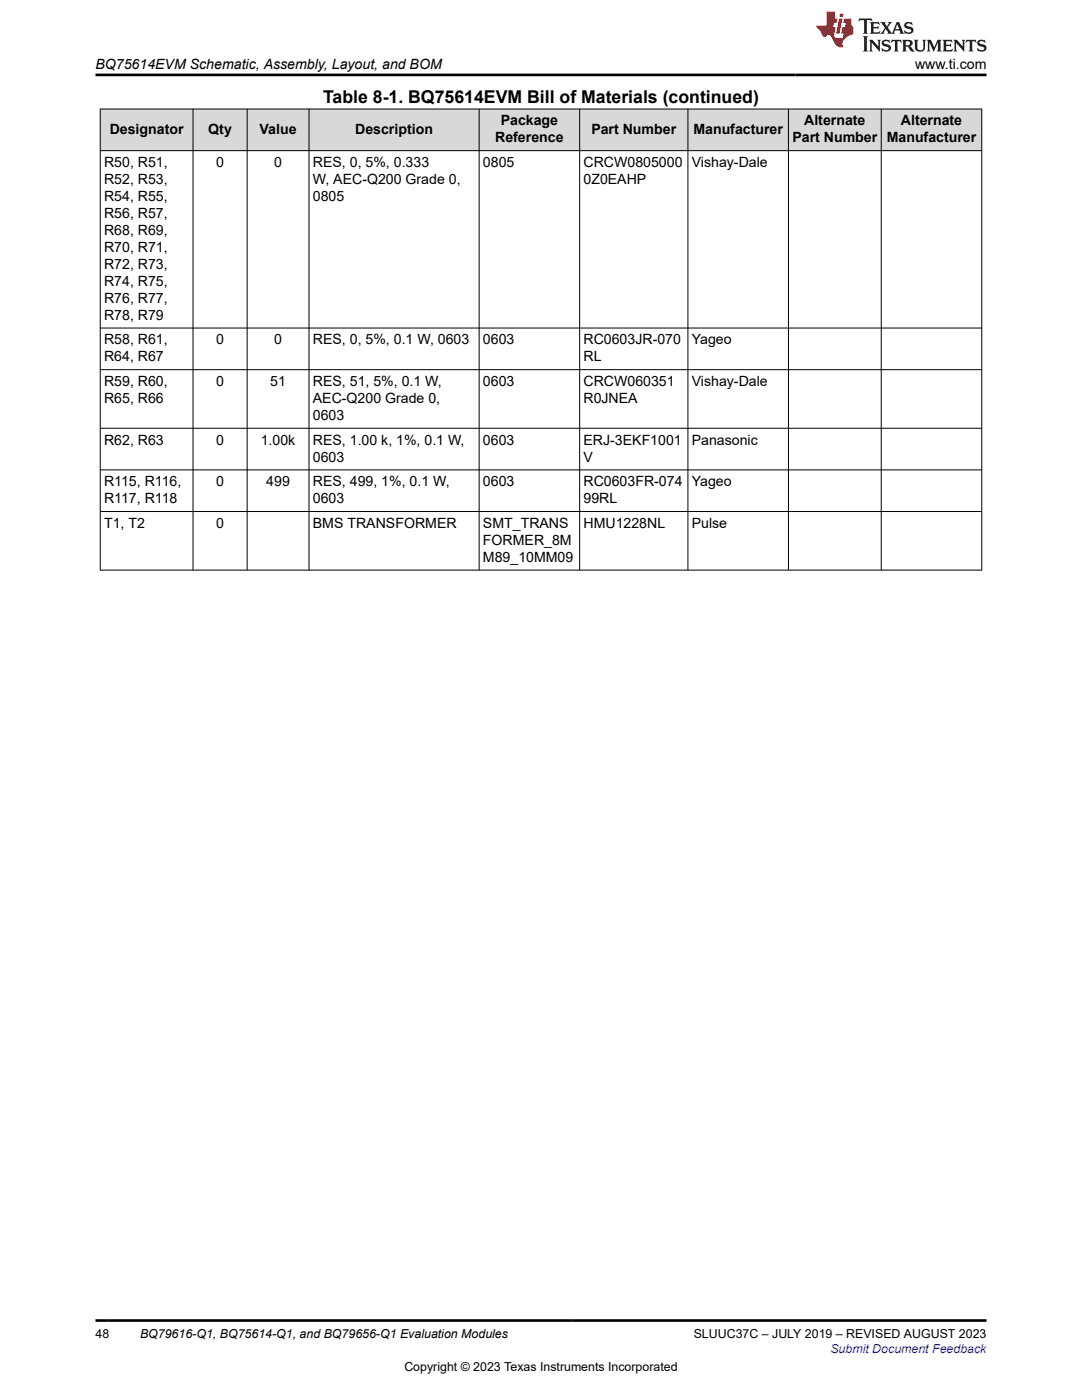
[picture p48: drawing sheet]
<svg xmlns="http://www.w3.org/2000/svg" width="216mm" height="279mm" viewBox="0 0 216 279" stroke-linecap="round" stroke-linejoin="round" font-family="sans-serif">
<defs><g id="words">
<text font-size="3.5" x="64.5" y="20.6">Table 8-1. BQ75614EVM Bill of Materials (continued)</text>
<g font-size="2.8">
<text x="19" y="13.8">BQ75614EVM Schematic, Assembly, Layout, and BOM</text>
<text x="182.6" y="13.8">www.ti.com</text>
<text x="21.9" y="26.7">Designator</text>
<text x="41.6" y="26.7">Qty</text>
<text x="51.8" y="26.7">Value</text>
<text x="70.9" y="26.7">Description</text>
<text x="98.8" y="28.4">Reference</text>
<text x="99.9" y="25">Package</text>
<text x="118" y="26.7">Part Number</text>
<text x="138.4" y="26.7">Manufacturer</text>
<text x="158.1" y="28.4">Part Number</text>
<text x="160.5" y="25">Alternate</text>
<text x="176.9" y="28.4">Manufacturer</text>
<text x="179.8" y="25">Alternate</text>
<text x="20.8" y="33.3">R50, R51,</text>
<text x="43.1" y="33.3">0</text>
<text x="54.7" y="33.3">0</text>
<text x="62.4" y="33.3">RES, 0, 5%, 0.333</text>
<text x="96.4" y="33.3">0805</text>
<text x="116.4" y="33.3">CRCW0805000</text>
<text x="138" y="33.3">Vishay-Dale</text>
<text x="20.8" y="36.7">R52, R53,</text>
<text x="20.8" y="40.1">R54, R55,</text>
<text x="62.4" y="36.7">W, AEC-Q200 Grade 0,</text>
<text x="62.4" y="40.1">0805</text>
<text x="116.4" y="36.7">0Z0EAHP</text>
<text x="20.8" y="43.5">R56, R57,</text>
<text x="20.8" y="46.9">R68, R69,</text>
<text x="20.8" y="50.3">R70, R71,</text>
<text x="20.8" y="53.7">R72, R73,</text>
<text x="20.8" y="57">R74, R75,</text>
<text x="20.8" y="60.4">R76, R77,</text>
<text x="20.8" y="63.8">R78, R79</text>
<text x="20.8" y="68.7">R58, R61,</text>
<text x="43.1" y="68.7">0</text>
<text x="54.7" y="68.7">0</text>
<text x="62.4" y="68.7">RES, 0, 5%, 0.1 W, 0603</text>
<text x="96.4" y="68.7">0603</text>
<text x="116.4" y="68.7">RC0603JR-070</text>
<text x="138" y="68.7">Yageo</text>
<text x="20.8" y="72.1">R64, R67</text>
<text x="20.8" y="77">R59, R60,</text>
<text x="43.1" y="77">0</text>
<text x="53.9" y="77">51</text>
<text x="62.4" y="77">RES, 51, 5%, 0.1 W,</text>
<text x="96.4" y="77">0603</text>
<text x="116.4" y="72.1">RL</text>
<text x="116.4" y="77">CRCW060351</text>
<text x="138" y="77">Vishay-Dale</text>
<text x="20.8" y="80.4">R65, R66</text>
<text x="62.4" y="80.4">AEC-Q200 Grade 0,</text>
<text x="62.4" y="83.8">0603</text>
<text x="116.4" y="80.4">R0JNEA</text>
<text x="20.8" y="88.7">R62, R63</text>
<text x="43.1" y="88.7">0</text>
<text x="52" y="88.7">1.00k</text>
<text x="62.4" y="88.7">RES, 1.00 k, 1%, 0.1 W,</text>
<text x="96.4" y="88.7">0603</text>
<text x="116.4" y="88.7">ERJ-3EKF1001</text>
<text x="138" y="88.7">Panasonic</text>
<text x="62.4" y="92.1">0603</text>
<text x="116.4" y="92.1">V</text>
<text x="20.8" y="97.1">R115, R116,</text>
<text x="20.8" y="100.4">R117, R118</text>
<text x="43.1" y="97.1">0</text>
<text x="53.1" y="97.1">499</text>
<text x="62.4" y="97.1">RES, 499, 1%, 0.1 W,</text>
<text x="62.4" y="100.4">0603</text>
<text x="96.4" y="97.1">0603</text>
<text x="116.4" y="97.1">RC0603FR-074</text>
<text x="116.4" y="100.4">99RL</text>
<text x="138" y="97.1">Yageo</text>
<text x="20.8" y="105.4">T1, T2</text>
<text x="43.1" y="105.4">0</text>
<text x="62.4" y="105.4">BMS TRANSFORMER</text>
<text x="96.4" y="105.4">SMT_TRANS</text>
<text x="116.4" y="105.4">HMU1228NL</text>
<text x="138" y="105.4">Pulse</text>
<text x="96.4" y="108.7">FORMER_8M</text>
<text x="96.4" y="112.1">M89_10MM09</text>
</g>
<g font-size="2.5">
<text x="19" y="267.1">48</text>
<text x="27.9" y="267.1">BQ79616-Q1, BQ75614-Q1, and BQ79656-Q1 Evaluation Modules</text>
<text x="138.4" y="267.1">SLUUC37C – JULY 2019 – REVISED AUGUST 2023</text>
<text x="80.7" y="273.5">Copyright © 2023 Texas Instruments Incorporated</text>
</g>
<text font-size="2.5" fill="#00f" x="165.7" y="270">Submit Document Feedback</text>
</g></defs>
<g fill="#d8d8d8">
<path d="M20 21.8h175.9v8.3h-175.9z" fill-rule="evenodd"/>
<path d="M20.1 21.8h18.4v8.2h-18.4z" fill-rule="evenodd"/>
<path d="M38.6 21.8h10.7v8.2h-10.7z" fill-rule="evenodd"/>
<path d="M49.4 21.8h12.2v8.2h-12.2z" fill-rule="evenodd"/>
<path d="M61.7 21.8h33.8v8.2h-33.8z" fill-rule="evenodd"/>
<path d="M95.7 21.8h19.9v8.2h-19.9z" fill-rule="evenodd"/>
<path d="M115.7 21.8h21.5v8.2h-21.5z" fill-rule="evenodd"/>
<path d="M137.3 21.8h20v8.2h-20z" fill-rule="evenodd"/>
<path d="M157.4 21.8h18.4v8.2h-18.4z" fill-rule="evenodd"/>
<path d="M175.9 21.8h19.9v8.2h-19.9z" fill-rule="evenodd"/>
</g>
<g fill="none" stroke="#000" stroke-width=".2">
<path d="M19.9 21.8h176.1M19.9 30.1h176.1M20 21.7v92.1M38.5 21.7v92.1M49.3 21.7v92.1M61.7 21.7v92.1M95.6 21.7v92.1M115.7 21.7v92.1M137.3 21.7v92.1M157.3 21.7v92.1M175.8 21.7v92.1M195.9 21.7v92.1"/>
<path d="M19.9 65.5h176.1M19.9 73.8h176.1M19.9 85.5h176.1M19.9 93.8h176.1M19.9 102.1h176.1M19.9 113.8h176.1"/>
</g>
<path d="M171.5 3.7l-.2 .6 .5-.3h.6v.2v2.2l-.2 .3h1l-.2-.3v-2.2v-.2h.5l.5 .3-.1-.6zM173.6 4.4l.2 .4v1.6l-.2 .3h1.9l.1-.6a1.08 1.08 0 0 1-1.3 .2v-.6h.6l.4 .1v-.6l-.4 .2h-.6v-.6l.2-.1a1 1 0 0 1 1 .3l-.1-.6zM175.7 4.4l.9 1.2-1 1.1h.9l-.2-.2 .5-.7 .4 .7-.2 .2h1.6l-.2-.2 .2-.4h.9l.1 .4-.1 .2h.9l-.2-.3-.8-2h-.5l-.9 2.2-.9-1.1 .9-1.1h-.8l.2 .2-.4 .7-.4-.7 .2-.2zM179 4.8l.4 1h-.7zM180.7 4.6a.65 .65 0 0 0-.2 .7 .65 .65 0 0 0 .6 .4l.6 .2 .1 .2a.79 .79 0 0 1-.7 .4 .79 .79 0 0 1-.7-.5l.1 .7 .2-.1a.93 .93 0 0 0 1.1 .1 .93 .93 0 0 0 .4-.9 1.46 1.46 0 0 0-1.2-.6l-.1-.4a1.09 1.09 0 0 1 1.2 .2l-.2-.6-.1 .1-.5-.1zM172.2 7.2l.2 .4v2.3l-.2 .4h1l-.2-.4v-2.3l.2-.4zM173.4 7.9l.2 .4v1.6l-.2 .4h.8l-.3-.4 .1-1.4 1.6 1.8v-2l.2-.4h-.7l.1 .3 .1 1.1-1.2-1.4zM176.2 8.1a.65 .65 0 0 0-.2 .7 .65 .65 0 0 0 .6 .4l.6 .2 .1 .3a.79 .79 0 0 1-.7 .3 .79 .79 0 0 1-.7-.5l.1 .8 .2-.1a.93 .93 0 0 0 1.1 0 .93 .93 0 0 0 .4-.9 1.46 1.46 0 0 0-1.2-.6l-.1-.4a1.09 1.09 0 0 1 1.2 .2l-.1-.6-.2 .1-.5-.1zM177.9 7.9l-.1 .7a.63 .63 0 0 1 .8-.4v1.7l-.3 .4h1l-.2-.4v-1.7a.66 .66 0 0 1 .8 .4l-.1-.7zM180 7.9l.2 .4v1.6l-.2 .4h1l-.2-.2-.1-.8 .5 .1 .1 .1a.79 .79 0 0 0 1.2 .7l-1-1a.61 .61 0 0 0 .6-.6 .61 .61 0 0 0-.5-.6zM180.8 8.3l.1-.1a.47 .47 0 0 1 .5 .1 .47 .47 0 0 1 .1 .5l-.1 .2h-.7zM182.3 7.9l.2 .3a2.27 2.27 0 0 0 .4 1.9 1.04 1.04 0 0 0 1.7-.6v-1.3l.2-.3h-.8l.2 .4v1.2a.6 .6 0 0 1-.6 .5 .6 .6 0 0 1-.6-.5v-1.2l.3-.4zM184.9 7.9l.2 .4v1.6l-.2 .4h.8l-.3-.4v-1.5l.9 1.9 .9-1.9v1.5l-.3 .4h1l-.2-.4v-1.6l.2-.4h-.8l-.7 1.6-.6-1.6zM188.1 7.9l.2 .4v1.6l-.2 .4h1.9l.1-.6a1.09 1.09 0 0 1-1.3 .1v-.6h.6l.4 .2v-.7l-.4 .2h-.6v-.5l.2-.2a1.01 1.01 0 0 1 1 .3l-.1-.6zM190.2 7.9l.3 .4v1.6l-.3 .4h.8l-.2-.4v-1.4l1.6 1.8v-2l.2-.4h-.7l.2 .3v1.1l-1.2-1.4zM192.8 7.9l-.1 .7a.63 .63 0 0 1 .8-.4v1.7l-.3 .4h1l-.2-.4v-1.7a.66 .66 0 0 1 .8 .4l-.1-.7zM195.2 8.1a.65 .65 0 0 0-.2 .7 .65 .65 0 0 0 .6 .4l.6 .2 .2 .3a.79 .79 0 0 1-.7 .3 .79 .79 0 0 1-.7-.5l.1 .8 .2-.1a.93 .93 0 0 0 1 0 .93 .93 0 0 0 .5-.9 1.46 1.46 0 0 0-1.3-.6v-.4a1.09 1.09 0 0 1 1.2 .2l-.2-.6-.2 .1-.5-.1z" fill="#231f20"/>
<path d="M164.9 2.3v2.8h-2l.1 .4 .8 .9a.95 .95 0 0 0 1 .9 .59 .59 0 0 1 .5-.3 .59 .59 0 0 1 .5 .3l.4 .8a1.59 1.59 0 0 0 2.1 1.3 1.61 1.61 0 0 1 1-2.2l1-.4-.1-1.4a1.59 1.59 0 0 1-.3-1.7h-1.5l-.2 .9h.6l-.2 .8h-.5l-.2 1v.3h.4l-.1 .9h-.7a.73 .73 0 0 1-1-.6l.3-1.6h-.5l.1-.8h.5l.2-.9h-.5v-1.4zM167.4 3.7l-.6 3h.7l.6-3zM167.6 2.7l-.1 .7h.7l.1-.7z" fill="#ed1c24"/>
<path d="M19 15h177.8M19 263.5h177.8" fill="none" stroke="#000" stroke-width=".53"/>
<use href="#words"/>
</svg>
